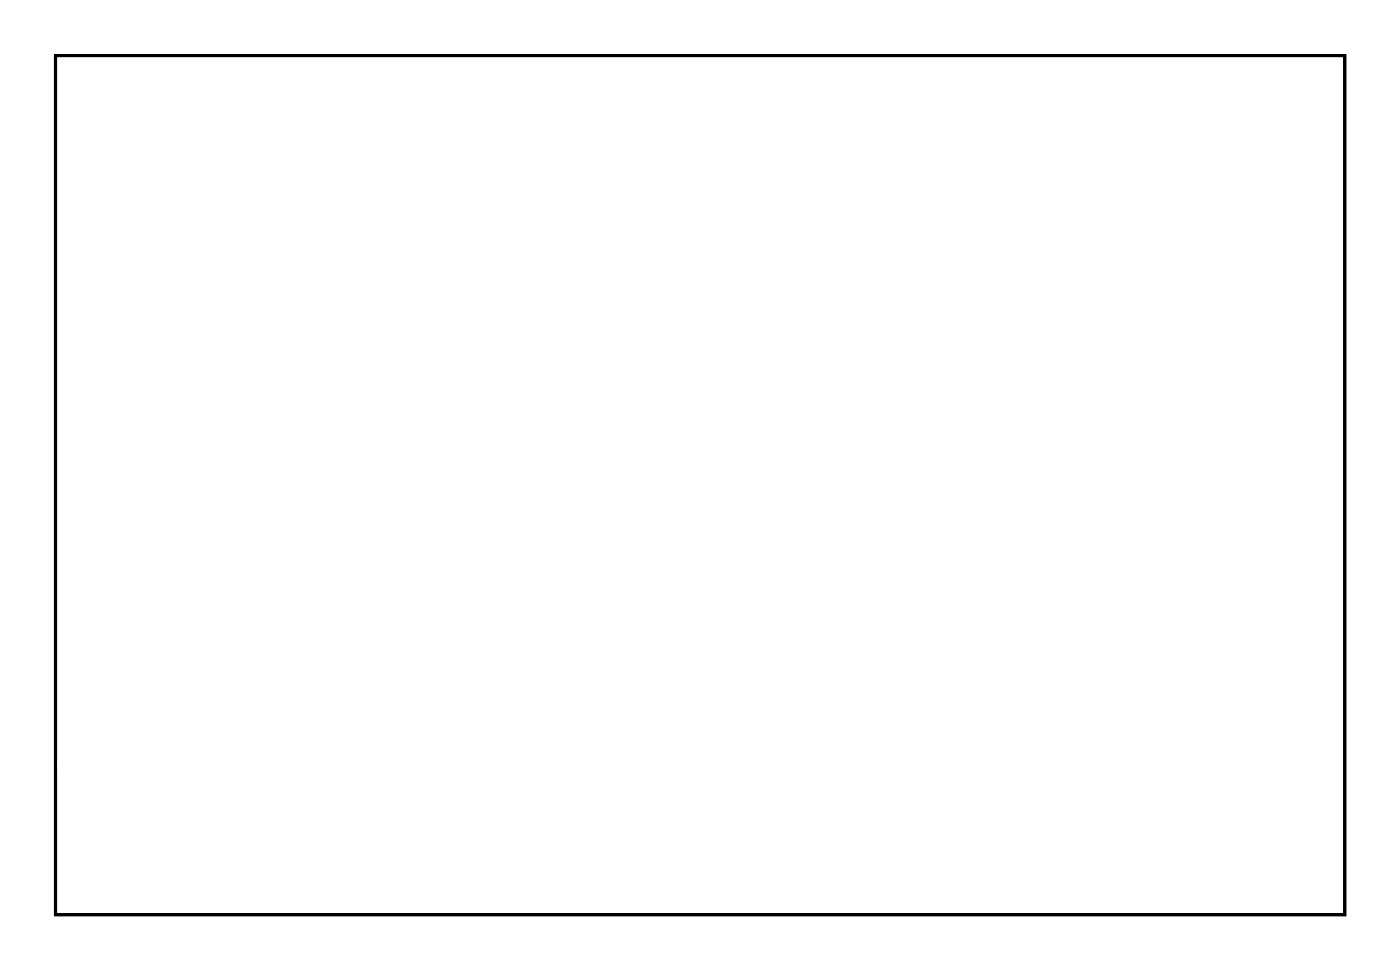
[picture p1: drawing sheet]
<svg xmlns="http://www.w3.org/2000/svg" width="92mm" height="63mm" viewBox="0 0 92 63" stroke-linecap="round" stroke-linejoin="round" font-family="sans-serif">
<path d="M3.6 3.6h84.5v56.3h-84.5z" fill="none" stroke="#000" stroke-width=".2"/>
<path d="M3.6 3.6v56.3h84.5v-56.3zM3.6 3.6h84.5v56.3h-84.5z" fill="#000"/>
<circle cx="81.1" cy="13" r=".72" fill="#fff"/>
<circle cx="81.1" cy="13" r=".72" fill="none" stroke="#fff" stroke-width=".78" stroke-linecap="butt"/>
<circle cx="81.1" cy="15.5" r=".72" fill="#fff"/>
<circle cx="81.1" cy="15.5" r=".72" fill="none" stroke="#fff" stroke-width=".78" stroke-linecap="butt"/>
<circle cx="81.1" cy="18.1" r=".72" fill="#fff"/>
<circle cx="81.1" cy="18.1" r=".72" fill="none" stroke="#fff" stroke-width=".78" stroke-linecap="butt"/>
<circle cx="81.1" cy="20.6" r=".72" fill="#fff"/>
<circle cx="81.1" cy="20.6" r=".72" fill="none" stroke="#fff" stroke-width=".78" stroke-linecap="butt"/>
<circle cx="81.1" cy="23.1" r=".72" fill="#fff"/>
<circle cx="81.1" cy="23.1" r=".72" fill="none" stroke="#fff" stroke-width=".78" stroke-linecap="butt"/>
<circle cx="81.1" cy="25.7" r=".72" fill="#fff"/>
<circle cx="81.1" cy="25.7" r=".72" fill="none" stroke="#fff" stroke-width=".78" stroke-linecap="butt"/>
<circle cx="81.1" cy="28.2" r=".72" fill="#fff"/>
<circle cx="81.1" cy="28.2" r=".72" fill="none" stroke="#fff" stroke-width=".78" stroke-linecap="butt"/>
<circle cx="81.1" cy="30.8" r=".72" fill="#fff"/>
<circle cx="81.1" cy="30.8" r=".72" fill="none" stroke="#fff" stroke-width=".78" stroke-linecap="butt"/>
<circle cx="58.2" cy="30.8" r=".72" fill="#fff"/>
<circle cx="58.2" cy="30.8" r=".72" fill="none" stroke="#fff" stroke-width=".78" stroke-linecap="butt"/>
<circle cx="58.2" cy="28.2" r=".72" fill="#fff"/>
<circle cx="58.2" cy="28.2" r=".72" fill="none" stroke="#fff" stroke-width=".78" stroke-linecap="butt"/>
<circle cx="58.2" cy="25.7" r=".72" fill="#fff"/>
<circle cx="58.2" cy="25.7" r=".72" fill="none" stroke="#fff" stroke-width=".78" stroke-linecap="butt"/>
<circle cx="58.2" cy="23.1" r=".72" fill="#fff"/>
<circle cx="58.2" cy="23.1" r=".72" fill="none" stroke="#fff" stroke-width=".78" stroke-linecap="butt"/>
<circle cx="58.2" cy="20.6" r=".72" fill="#fff"/>
<circle cx="58.2" cy="20.6" r=".72" fill="none" stroke="#fff" stroke-width=".78" stroke-linecap="butt"/>
<circle cx="58.2" cy="18.1" r=".72" fill="#fff"/>
<circle cx="58.2" cy="18.1" r=".72" fill="none" stroke="#fff" stroke-width=".78" stroke-linecap="butt"/>
<circle cx="58.2" cy="15.5" r=".72" fill="#fff"/>
<circle cx="58.2" cy="15.5" r=".72" fill="none" stroke="#fff" stroke-width=".78" stroke-linecap="butt"/>
<circle cx="58.2" cy="13" r=".72" fill="#fff"/>
<circle cx="58.2" cy="13" r=".72" fill="none" stroke="#fff" stroke-width=".78" stroke-linecap="butt"/>
<circle cx="79.8" cy="57.4" r=".66" fill="#fff"/>
<circle cx="79.8" cy="57.4" r=".66" fill="none" stroke="#fff" stroke-width=".56"/>
<circle cx="79.8" cy="54.9" r=".66" fill="#fff"/>
<circle cx="79.8" cy="54.9" r=".66" fill="none" stroke="#fff" stroke-width=".56"/>
<circle cx="79.8" cy="52.4" r=".66" fill="#fff"/>
<circle cx="79.8" cy="52.4" r=".66" fill="none" stroke="#fff" stroke-width=".56"/>
<circle cx="79.8" cy="49.8" r=".66" fill="#fff"/>
<circle cx="79.8" cy="49.8" r=".66" fill="none" stroke="#fff" stroke-width=".56"/>
<circle cx="79.8" cy="47.3" r=".66" fill="#fff"/>
<circle cx="79.8" cy="47.3" r=".66" fill="none" stroke="#fff" stroke-width=".56"/>
<circle cx="79.8" cy="44.7" r=".66" fill="#fff"/>
<circle cx="79.8" cy="44.7" r=".66" fill="none" stroke="#fff" stroke-width=".56"/>
<circle cx="41.7" cy="27" r=".6" fill="#fff"/>
<circle cx="41.7" cy="27" r=".6" fill="none" stroke="#fff" stroke-width=".65" stroke-linecap="butt"/>
<path d="M41.1 26.4h1.2v1.2h-1.2z" fill="#fff"/>
<path d="M41.1 26.4h1.2v1.2h-1.2z" fill="none" stroke="#fff" stroke-width=".65" stroke-linecap="butt"/>
<circle cx="41.7" cy="24.5" r=".6" fill="#fff"/>
<circle cx="41.7" cy="24.5" r=".6" fill="none" stroke="#fff" stroke-width=".65" stroke-linecap="butt"/>
<circle cx="41.7" cy="14.3" r=".6" fill="#fff"/>
<circle cx="41.7" cy="14.3" r=".6" fill="none" stroke="#fff" stroke-width=".65" stroke-linecap="butt"/>
<path d="M41.1 13.7h1.2v1.2h-1.2z" fill="#fff"/>
<path d="M41.1 13.7h1.2v1.2h-1.2z" fill="none" stroke="#fff" stroke-width=".65" stroke-linecap="butt"/>
<circle cx="41.7" cy="11.8" r=".6" fill="#fff"/>
<circle cx="41.7" cy="11.8" r=".6" fill="none" stroke="#fff" stroke-width=".65" stroke-linecap="butt"/>
<circle cx="29" cy="24.4" r=".7" fill="#fff"/>
<circle cx="29" cy="24.4" r=".7" fill="none" stroke="#fff" stroke-width=".76" stroke-linecap="butt"/>
<circle cx="29" cy="34.6" r=".7" fill="#fff"/>
<circle cx="29" cy="34.6" r=".7" fill="none" stroke="#fff" stroke-width=".76" stroke-linecap="butt"/>
<circle cx="29" cy="6.6" r=".7" fill="#fff"/>
<circle cx="29" cy="6.6" r=".7" fill="none" stroke="#fff" stroke-width=".76" stroke-linecap="butt"/>
<circle cx="29" cy="16.8" r=".7" fill="#fff"/>
<circle cx="29" cy="16.8" r=".7" fill="none" stroke="#fff" stroke-width=".76" stroke-linecap="butt"/>
<path d="M13.1 18.6h1.4v1.5h-1.4z" fill="#fff"/>
<path d="M13.1 18.6h1.4v1.5h-1.4z" fill="none" stroke="#fff" stroke-width=".76" stroke-linecap="butt"/>
<circle cx="13.8" cy="19.3" r=".74" fill="#fff"/>
<circle cx="13.8" cy="19.3" r=".74" fill="none" stroke="#fff" stroke-width=".76" stroke-linecap="butt"/>
<circle cx="13.8" cy="21.9" r=".74" fill="#fff"/>
<circle cx="13.8" cy="21.9" r=".74" fill="none" stroke="#fff" stroke-width=".76" stroke-linecap="butt"/>
<circle cx="13.8" cy="24.4" r=".74" fill="#fff"/>
<circle cx="13.8" cy="24.4" r=".74" fill="none" stroke="#fff" stroke-width=".76" stroke-linecap="butt"/>
<path d="M41 41.5h1.5v1.4h-1.5z" fill="#fff"/>
<path d="M41 41.5h1.5v1.4h-1.5z" fill="none" stroke="#fff" stroke-width=".76" stroke-linecap="butt"/>
<circle cx="41.7" cy="42.2" r=".74" fill="#fff"/>
<circle cx="41.7" cy="42.2" r=".74" fill="none" stroke="#fff" stroke-width=".76" stroke-linecap="butt"/>
<circle cx="41.7" cy="44.7" r=".74" fill="#fff"/>
<circle cx="41.7" cy="44.7" r=".74" fill="none" stroke="#fff" stroke-width=".76" stroke-linecap="butt"/>
<circle cx="5.7" cy="50.1" r="1.52" fill="#fff"/>
<circle cx="5.7" cy="50.1" r="1.52" fill="none" stroke="#fff" stroke-width=".76" stroke-linecap="butt"/>
<circle cx="11.8" cy="50.1" r="1.52" fill="#fff"/>
<circle cx="11.8" cy="50.1" r="1.52" fill="none" stroke="#fff" stroke-width=".76" stroke-linecap="butt"/>
<circle cx="8.7" cy="54.9" r="1.52" fill="#fff"/>
<circle cx="8.7" cy="54.9" r="1.52" fill="none" stroke="#fff" stroke-width=".76" stroke-linecap="butt"/>
</svg>
